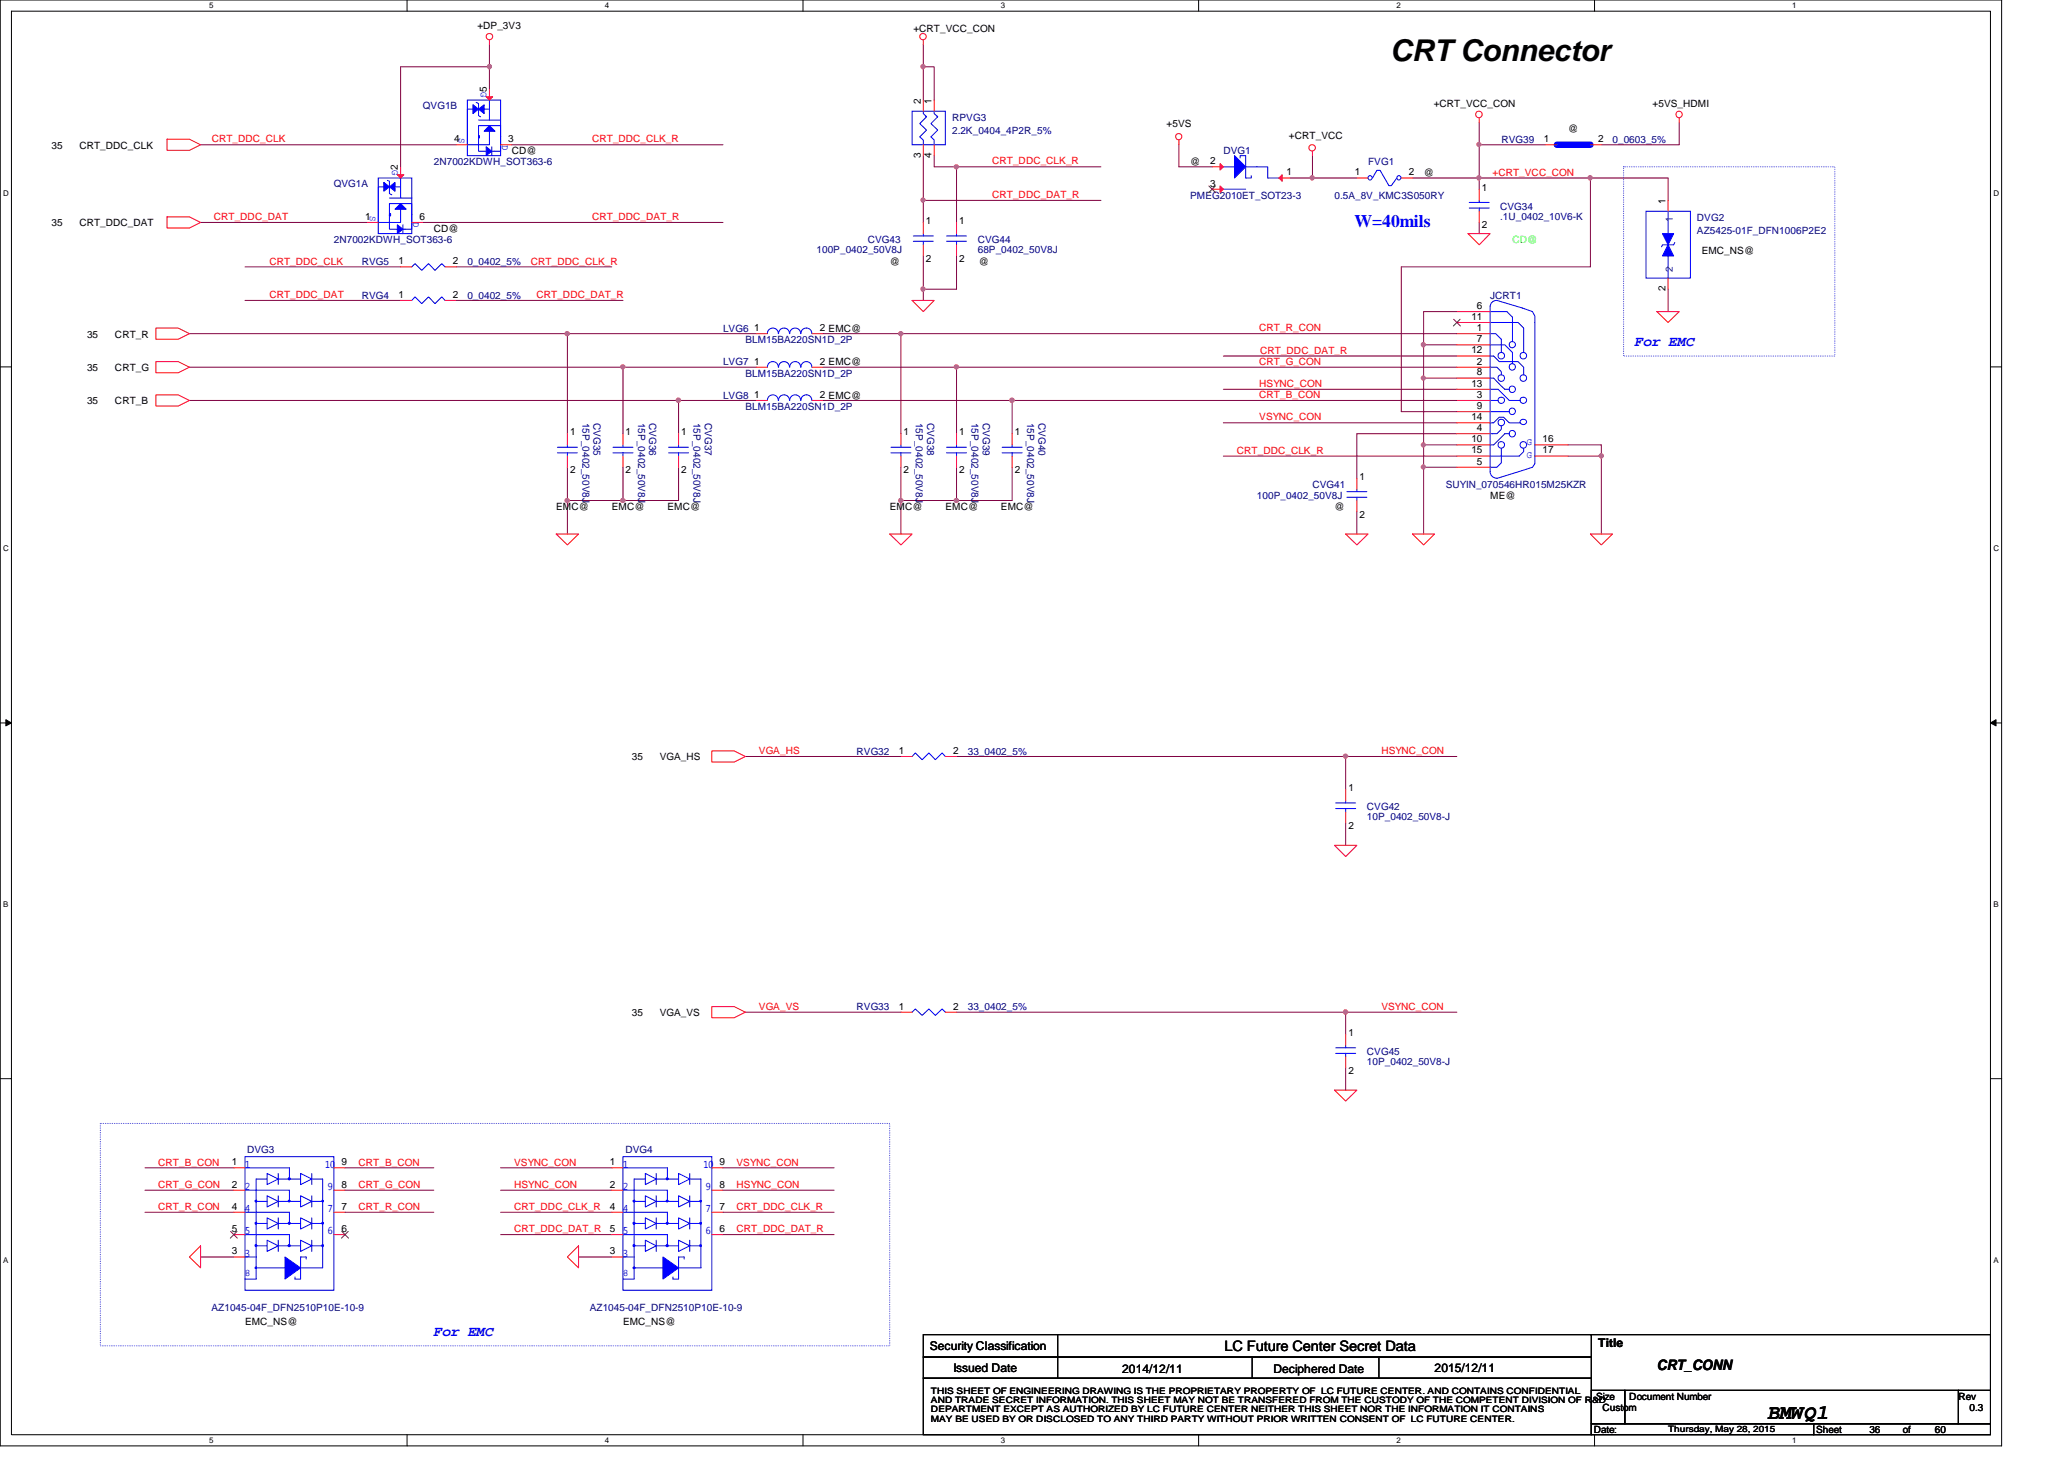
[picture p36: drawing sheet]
<svg xmlns="http://www.w3.org/2000/svg" width="297mm" height="210mm" viewBox="0 0 297 210" stroke-linecap="round" stroke-linejoin="round" font-family="sans-serif">
<defs><g id="words">
<text font-size="4.3" x="200.1" y="8.8">CRT Connector</text>
<text font-size="3" x="254.5" y="204.2">BMWQ1</text>
<text font-size="2.5" fill="#00f" x="194.9" y="32.7">W=40mils</text>
<g font-size="2.1" fill="#00f">
<text x="235.3" y="49.7">For EMC</text>
<text x="62.4" y="192.2">For EMC</text>
</g>
<g font-size="2.1">
<text x="176.2" y="194.4">LC Future Center Secret Data</text>
<text x="238.5" y="197.1">CRT_CONN</text>
</g>
<g font-size="1.7">
<text x="133.8" y="194.3">Security Classification</text>
<text x="137.2" y="197.3">Issued Date</text>
<text x="161.5" y="197.5">2014/12/11</text>
<text x="183.3" y="197.5">Deciphered Date</text>
<text x="206.5" y="197.3">2015/12/11</text>
<text x="230" y="193.8">Title</text>
</g>
<g font-size="1.4">
<text x="68.7" y="4.2">+DP_3V3</text>
<text x="131.4" y="4.6">+CRT_VCC_CON</text>
<text x="70.1" y="13.3" transform="rotate(-90 70.1 13.3)">5</text>
<text x="132.5" y="14.9" transform="rotate(-90 132.5 14.9)">2</text>
<text x="134.1" y="14.9" transform="rotate(-90 134.1 14.9)">1</text>
<text x="206.3" y="15.5">+CRT_VCC_CON</text>
<text x="237.8" y="15.5">+5VS_HDMI</text>
<text x="7.4" y="21.4">35</text>
<text x="11.4" y="21.4">CRT_DDC_CLK</text>
<text x="65.4" y="20.4">4</text>
<text x="73.1" y="20.4">3</text>
<text x="73.7" y="22.2">CD@</text>
<text x="132.5" y="22.7" transform="rotate(-90 132.5 22.7)">3</text>
<text x="134.1" y="22.7" transform="rotate(-90 134.1 22.7)">4</text>
<text x="167.9" y="18.3">+5VS</text>
<text x="171.3" y="23.7">@</text>
<text x="174.2" y="23.6">2</text>
<text x="185.5" y="19.9">+CRT_VCC</text>
<text x="222.2" y="20.4">1</text>
<text x="225.7" y="19">@</text>
<text x="230" y="20.4">2</text>
<text x="57.3" y="24.5" transform="rotate(-90 57.3 24.5)">2</text>
<text x="174.2" y="26.8">3</text>
<text x="185.2" y="25.2">1</text>
<text x="195" y="25.2">1</text>
<text x="202.8" y="25.2">2</text>
<text x="204.9" y="25.4">@</text>
<text x="213.3" y="27.4">1</text>
<text x="239.7" y="29.3" transform="rotate(-90 239.7 29.3)">1</text>
<text x="7.4" y="32.6">35</text>
<text x="11.4" y="32.6">CRT_DDC_DAT</text>
<text x="52.5" y="31.6">1</text>
<text x="60.4" y="31.6">6</text>
<text x="62.4" y="33.4">CD@</text>
<text x="133.3" y="32.2">1</text>
<text x="138" y="32.2">1</text>
<text x="213.3" y="32.9">2</text>
<text x="57.4" y="38">1</text>
<text x="65.1" y="38">2</text>
<text x="128.1" y="38.2">@</text>
<text x="133.3" y="37.7">2</text>
<text x="138" y="37.7">2</text>
<text x="140.9" y="38.2">@</text>
<text x="239.7" y="41.9" transform="rotate(-90 239.7 41.9)">2</text>
<text x="244.9" y="36.6">EMC_NS@</text>
<text x="57.4" y="42.8">1</text>
<text x="65.1" y="42.8">2</text>
<text x="108.5" y="47.6">1</text>
<text x="118" y="47.6">2 EMC@</text>
<text x="211.7" y="46">11</text>
<text x="212.6" y="44.4">6</text>
<text x="212.6" y="47.6">1</text>
<text x="12.5" y="48.6">35</text>
<text x="12.5" y="53.4">35</text>
<text x="16.5" y="48.6">CRT_R</text>
<text x="16.5" y="53.4">CRT_G</text>
<text x="108.5" y="52.5">1</text>
<text x="118" y="52.5">2 EMC@</text>
<text x="211.7" y="50.8">12</text>
<text x="212.6" y="49.2">7</text>
<text x="212.6" y="52.5">2</text>
<text x="12.5" y="58.2">35</text>
<text x="16.5" y="58.2">CRT_B</text>
<text x="108.5" y="57.2">1</text>
<text x="118" y="57.2">2 EMC@</text>
<text x="211.7" y="55.6">13</text>
<text x="212.6" y="54">8</text>
<text x="212.6" y="57.2">3</text>
<text x="212.6" y="58.8">9</text>
<text x="82" y="62.6">1</text>
<text x="90" y="62.6">1</text>
<text x="98" y="62.6">1</text>
<text x="130" y="62.6">1</text>
<text x="138" y="62.6">1</text>
<text x="146" y="62.6">1</text>
<text x="211.7" y="60.5">14</text>
<text x="211.7" y="63.6">10</text>
<text x="211.7" y="65.2">15</text>
<text x="212.6" y="62">4</text>
<text x="222" y="63.6">16</text>
<text x="222" y="65.2">17</text>
<text x="82" y="68.1">2</text>
<text x="90" y="68.1">2</text>
<text x="98" y="68.1">2</text>
<text x="130" y="68.1">2</text>
<text x="138" y="68.1">2</text>
<text x="146" y="68.1">2</text>
<text x="195.7" y="69">1</text>
<text x="212.6" y="66.8">5</text>
<text x="214.5" y="71.8">ME@</text>
<text x="80" y="73.4">EMC@</text>
<text x="88.1" y="73.4">EMC@</text>
<text x="96.1" y="73.4">EMC@</text>
<text x="128.1" y="73.4">EMC@</text>
<text x="136.1" y="73.4">EMC@</text>
<text x="144.1" y="73.4">EMC@</text>
<text x="192.1" y="73.4">@</text>
<text x="195.7" y="74.5">2</text>
<text x="90.9" y="109.4">35</text>
<text x="95" y="109.4">VGA_HS</text>
<text x="129.4" y="108.5">1</text>
<text x="137.2" y="108.5">2</text>
<text x="194.1" y="113.8">1</text>
<text x="194.1" y="119.3">2</text>
<text x="90.9" y="146.2">35</text>
<text x="95" y="146.2">VGA_VS</text>
<text x="129.4" y="145.2">1</text>
<text x="137.2" y="145.2">2</text>
<text x="194.1" y="149">1</text>
<text x="194.1" y="154.5">2</text>
<text x="33.4" y="167.6">1</text>
<text x="49.1" y="167.6">9</text>
<text x="87.8" y="167.6">1</text>
<text x="103.5" y="167.6">9</text>
<text x="33.4" y="170.9">2</text>
<text x="49.1" y="170.9">8</text>
<text x="87.8" y="170.9">2</text>
<text x="103.5" y="170.9">8</text>
<text x="33.4" y="177.2">5</text>
<text x="33.4" y="174">4</text>
<text x="49.1" y="177.2">6</text>
<text x="49.1" y="174">7</text>
<text x="87.8" y="174">4</text>
<text x="87.8" y="177.2">5</text>
<text x="103.5" y="177.2">6</text>
<text x="103.5" y="174">7</text>
<text x="33.4" y="180.5">3</text>
<text x="87.8" y="180.5">3</text>
<text x="35.3" y="190.7">EMC_NS@</text>
<text x="89.7" y="190.7">EMC_NS@</text>
<text x="229.7" y="201.4">Size</text>
<text x="230.6" y="203">Custom</text>
<text x="234.5" y="201.4">Document Number</text>
<text x="281.9" y="201.4">Rev</text>
<text x="283.5" y="203">0.3</text>
<text x="229.4" y="206.2">Date:</text>
<text x="261.4" y="206.2">Sheet</text>
<text x="269" y="206.2">36</text>
<text x="273.9" y="206.2">of</text>
<text x="278.5" y="206.2">60</text>
</g>
<g font-size="1.4" fill="#000080">
<text x="60.9" y="15.7">QVG1B</text>
<text x="137" y="17.4">RPVG3</text>
<text x="62.4" y="23.7">2N7002KDWH_SOT363-6</text>
<text x="137" y="19.3">2.2K_0404_4P2R_5%</text>
<text x="176.1" y="22.2">DVG1</text>
<text x="196.9" y="23.7">FVG1</text>
<text x="216.1" y="20.6">RVG39</text>
<text x="232.1" y="20.6">0_0603_5%</text>
<text x="48" y="27">QVG1A</text>
<text x="171.3" y="28.6">PMEG2010ET_SOT23-3</text>
<text x="192.1" y="28.6">0.5A_8V_KMC3S050RY</text>
<text x="48" y="35">2N7002KDWH_SOT363-6</text>
<text x="124.9" y="35">CVG43</text>
<text x="140.7" y="35">CVG44</text>
<text x="215.9" y="30.2">CVG34</text>
<text x="215.9" y="31.6">.1U_0402_10V6-K</text>
<text x="244.2" y="31.7">DVG2</text>
<text x="244.2" y="33.7">AZ5425-01F_DFN1006P2E2</text>
<text x="52.1" y="38.2">RVG5</text>
<text x="67.3" y="38.2">0_0402_5%</text>
<text x="117.5" y="36.4">100P_0402_50V8J</text>
<text x="140.7" y="36.4">68P_0402_50V8J</text>
<text x="52.1" y="43">RVG4</text>
<text x="67.3" y="43">0_0402_5%</text>
<text x="104.1" y="47.8">LVG6</text>
<text x="214.5" y="43">JCRT1</text>
<text x="104.1" y="52.6">LVG7</text>
<text x="107.3" y="49.4">BLM15BA220SN1D_2P</text>
<text x="104.1" y="57.4">LVG8</text>
<text x="107.3" y="54.2">BLM15BA220SN1D_2P</text>
<text x="107.3" y="59">BLM15BA220SN1D_2P</text>
<text x="83.8" y="60.8" transform="rotate(90 83.8 60.8)">15P_0402_50V8J</text>
<text x="85.4" y="60.8" transform="rotate(90 85.4 60.8)">CVG35</text>
<text x="91.8" y="60.8" transform="rotate(90 91.8 60.8)">15P_0402_50V8J</text>
<text x="93.4" y="60.8" transform="rotate(90 93.4 60.8)">CVG36</text>
<text x="99.8" y="60.8" transform="rotate(90 99.8 60.8)">15P_0402_50V8J</text>
<text x="101.4" y="60.8" transform="rotate(90 101.4 60.8)">CVG37</text>
<text x="131.8" y="60.8" transform="rotate(90 131.8 60.8)">15P_0402_50V8J</text>
<text x="133.4" y="60.8" transform="rotate(90 133.4 60.8)">CVG38</text>
<text x="139.8" y="60.8" transform="rotate(90 139.8 60.8)">15P_0402_50V8J</text>
<text x="141.4" y="60.8" transform="rotate(90 141.4 60.8)">CVG39</text>
<text x="147.8" y="60.8" transform="rotate(90 147.8 60.8)">15P_0402_50V8J</text>
<text x="149.4" y="60.8" transform="rotate(90 149.4 60.8)">CVG40</text>
<text x="180.9" y="71.8">100P_0402_50V8J</text>
<text x="188.9" y="70.2">CVG41</text>
<text x="208.1" y="70.2">SUYIN_070546HR015M25KZR</text>
<text x="123.3" y="108.6">RVG32</text>
<text x="139.3" y="108.6">33_0402_5%</text>
<text x="196.7" y="116.6">CVG42</text>
<text x="196.7" y="118">10P_0402_50V8-J</text>
<text x="123.3" y="145.4">RVG33</text>
<text x="139.3" y="145.4">33_0402_5%</text>
<text x="196.7" y="151.8">CVG45</text>
<text x="196.7" y="153.2">10P_0402_50V8-J</text>
<text x="35.6" y="165.9">DVG3</text>
<text x="90" y="165.9">DVG4</text>
<text x="30.4" y="188.6">AZ1045-04F_DFN2510P10E-10-9</text>
<text x="84.9" y="188.6">AZ1045-04F_DFN2510P10E-10-9</text>
</g>
<g font-size="1.4" fill="#00f">
<text x="69.2" y="13.3" transform="rotate(90 69.2 13.3)">G</text>
<text x="66" y="19.9" transform="rotate(90 66 19.9)">S</text>
<text x="72.3" y="20.8" transform="rotate(90 72.3 20.8)">D</text>
<text x="56.4" y="24.5" transform="rotate(90 56.4 24.5)">G</text>
<text x="53.2" y="31.1" transform="rotate(90 53.2 31.1)">S</text>
<text x="59.5" y="32" transform="rotate(90 59.5 32)">D</text>
<text x="219.7" y="64.1">G</text>
<text x="219.7" y="65.8">G</text>
<text x="35.3" y="168">1</text>
<text x="46.8" y="168">10</text>
<text x="89.7" y="168">1</text>
<text x="101.2" y="168">10</text>
<text x="35.3" y="171.2">2</text>
<text x="47.2" y="171.2">9</text>
<text x="89.7" y="171.2">2</text>
<text x="101.6" y="171.2">9</text>
<text x="35.3" y="174.4">4</text>
<text x="35.3" y="177.6">5</text>
<text x="47.2" y="174.4">7</text>
<text x="47.2" y="177.6">6</text>
<text x="89.7" y="177.6">5</text>
<text x="89.7" y="174.4">4</text>
<text x="101.6" y="174.4">7</text>
<text x="101.6" y="177.6">6</text>
<text x="35.3" y="183.6">8</text>
<text x="35.3" y="180.8">3</text>
<text x="89.7" y="183.6">8</text>
<text x="89.7" y="180.8">3</text>
</g>
<g font-size="1.4" fill="#f00">
<text x="30.5" y="20.5">CRT_DDC_CLK</text>
<text x="85.2" y="20.5">CRT_DDC_CLK_R</text>
<text x="142.8" y="23.7">CRT_DDC_CLK_R</text>
<text x="142.8" y="28.5">CRT_DDC_DAT_R</text>
<text x="214.8" y="25.3">+CRT_VCC_CON</text>
<text x="30.8" y="31.7">CRT_DDC_DAT</text>
<text x="85.2" y="31.7">CRT_DDC_DAT_R</text>
<text x="38.8" y="38.1">CRT_DDC_CLK</text>
<text x="76.4" y="38.1">CRT_DDC_CLK_R</text>
<text x="38.8" y="42.9">CRT_DDC_DAT</text>
<text x="77.2" y="42.9">CRT_DDC_DAT_R</text>
<text x="181.2" y="47.7">CRT_R_CON</text>
<text x="181.2" y="52.5">CRT_G_CON</text>
<text x="181.4" y="50.9">CRT_DDC_DAT_R</text>
<text x="181.2" y="57.3">CRT_B_CON</text>
<text x="181.2" y="55.7">HSYNC_CON</text>
<text x="178" y="65.3">CRT_DDC_CLK_R</text>
<text x="181.2" y="60.5">VSYNC_CON</text>
<text x="109.2" y="108.5">VGA_HS</text>
<text x="198.8" y="108.5">HSYNC_CON</text>
<text x="109.2" y="145.3">VGA_VS</text>
<text x="198.8" y="145.3">VSYNC_CON</text>
<text x="22.8" y="167.7">CRT_B_CON</text>
<text x="51.6" y="167.7">CRT_B_CON</text>
<text x="74" y="167.7">VSYNC_CON</text>
<text x="106" y="167.7">VSYNC_CON</text>
<text x="22.8" y="170.9">CRT_G_CON</text>
<text x="51.6" y="170.9">CRT_G_CON</text>
<text x="74" y="170.9">HSYNC_CON</text>
<text x="106" y="170.9">HSYNC_CON</text>
<text x="22.8" y="174.1">CRT_R_CON</text>
<text x="51.6" y="174.1">CRT_R_CON</text>
<text x="74" y="177.3">CRT_DDC_DAT_R</text>
<text x="74" y="174.1">CRT_DDC_CLK_R</text>
<text x="106" y="174.1">CRT_DDC_CLK_R</text>
<text x="106" y="177.3">CRT_DDC_DAT_R</text>
</g>
<text font-size="1.4" fill="#0f0" x="217.7" y="35">CD@</text>
<g font-size="1.4" fill="#004080">
<text x="240.7" y="32" transform="rotate(-90 240.7 32)">1</text>
<text x="240.7" y="39.2" transform="rotate(-90 240.7 39.2)">2</text>
</g>
<g font-size="1.3">
<text x="134" y="200.6">THIS SHEET OF ENGINEERING DRAWING IS THE PROPRIETARY PROPERTY OF LC FUTURE CENTER. AND CONTAINS CONFIDENTIAL</text>
<text x="134" y="201.9">AND TRADE SECRET INFORMATION. THIS SHEET MAY NOT BE TRANSFERED FROM THE CUSTODY OF THE COMPETENT DIVISION OF R&amp;D</text>
<text x="134" y="203.2">DEPARTMENT EXCEPT AS AUTHORIZED BY LC FUTURE CENTER NEITHER THIS SHEET NOR THE INFORMATION IT CONTAINS</text>
<text x="134" y="204.5">MAY BE USED BY OR DISCLOSED TO ANY THIRD PARTY WITHOUT PRIOR WRITTEN CONSENT OF LC FUTURE CENTER.</text>
<text x="240.1" y="206">Thursday, May 28, 2015</text>
</g>
<g font-size="1.1">
<text x="30.1" y="1.1">5</text>
<text x="87" y="1.1">4</text>
<text x="144" y="1.1">3</text>
<text x="201" y="1.1">2</text>
<text x="257.9" y="1.1">1</text>
<text x=".5" y="28.2">D</text>
<text x="286.9" y="28.2">D</text>
<text x=".5" y="79.3">C</text>
<text x="286.9" y="79.3">C</text>
<text x=".5" y="130.6">B</text>
<text x="286.9" y="130.6">B</text>
<text x=".5" y="181.7">A</text>
<text x="286.9" y="181.7">A</text>
<text x="30.1" y="207.6">5</text>
<text x="87" y="207.6">4</text>
<text x="144" y="207.6">3</text>
<text x="201" y="207.6">2</text>
<text x="257.9" y="207.6">1</text>
</g>
</g></defs>
<path d="M0 0h288.1v208h-288.1zM1.6 1.6h284.9v204.8h-284.9z" fill="none" stroke="#000" stroke-width=".14"/>
<g fill="#fff">
<path d="M30.1 .2h.6v1.2h-.6z"/>
<path d="M30.1 206.6h.6v1.2h-.6z"/>
</g>
<path d="M58.6 0v1.6M58.6 206.4v1.6" fill="none" stroke="#000" stroke-width=".14"/>
<g fill="#fff">
<path d="M87 .2h.6v1.2h-.6z"/>
<path d="M87 206.6h.6v1.2h-.6z"/>
</g>
<path d="M115.6 0v1.6M115.6 206.4v1.6" fill="none" stroke="#000" stroke-width=".14"/>
<g fill="#fff">
<path d="M144 .2h.6v1.2h-.6z"/>
<path d="M144 206.6h.6v1.2h-.6z"/>
</g>
<path d="M172.5 0v1.6M172.5 206.4v1.6" fill="none" stroke="#000" stroke-width=".14"/>
<g fill="#fff">
<path d="M200.9 .2h.6v1.2h-.6z"/>
<path d="M200.9 206.6h.6v1.2h-.6z"/>
</g>
<path d="M229.5 0v1.6M229.5 206.4v1.6" fill="none" stroke="#000" stroke-width=".14"/>
<g fill="#fff">
<path d="M257.9 .2h.6v1.2h-.6z"/>
<path d="M257.9 206.6h.6v1.2h-.6z"/>
<path d="M.5 27.2h.7v1.2h-.7z"/>
<path d="M286.9 27.2h.7v1.2h-.7z"/>
<path d="M.5 78.4h.7v1.1h-.7z"/>
<path d="M286.9 78.4h.7v1.1h-.7z"/>
</g>
<path d="M0 52.8h1.6M286.5 52.8h1.6" fill="none" stroke="#000" stroke-width=".14"/>
<g fill="#fff">
<path d="M.5 129.6h.7v1.2h-.7z"/>
<path d="M286.9 129.6h.7v1.2h-.7z"/>
</g>
<path d="M0 104h1.6M.8 103.5l.8 .5-.8 .4zM286.5 104l.8-.5v.9zM286.5 104h1.6" fill="none" stroke="#000" stroke-width=".14"/>
<path d="M.8 103.5l.8 .5-.8 .4zM286.5 104l.8-.5v.9z" fill="#000"/>
<g fill="#fff">
<path d="M.5 180.8h.7v1.1h-.7z"/>
<path d="M286.9 180.8h.7v1.1h-.7z"/>
</g>
<path d="M0 155.2h1.6M286.5 155.2h1.6" fill="none" stroke="#000" stroke-width=".14"/>
<path d="M233.7 24h30.4v27.2h-30.4zM14.4 161.6h113.6v32h-113.6z" fill="none" stroke="#00f" stroke-width=".14" stroke-dasharray="0 .3"/>
<path d="M212.9 20.8v4.8M145.7 57.6h64M201.7 59.2h8M195.3 73.6v3.2M195.3 62.4h14.4M204.9 64v3.2h4.8" fill="none" stroke="#800040" stroke-width=".14"/>
<circle cx="204.8" cy="67.2" r=".3" fill="#f0f"/>
<circle cx="204.8" cy="67.2" r=".3" fill="none" stroke="#f0f" stroke-width=".14"/>
<circle cx="204.8" cy="64" r=".3" fill="#f0f"/>
<circle cx="204.8" cy="64" r=".3" fill="none" stroke="#f0f" stroke-width=".14"/>
<path d="M228.9 25.6v12.8M230.4 65.6v11.2M72 177.6h16M72 171.2h16M72 168h16M104 174.4h16M83.3 180.8h4.7" fill="none" stroke="#800040" stroke-width=".14"/>
<circle cx="230.4" cy="65.6" r=".31" fill="#f0f"/>
<circle cx="230.4" cy="65.6" r=".31" fill="none" stroke="#f0f" stroke-width=".14"/>
<path d="M230.4 64v1.6M137.7 145.6h56" fill="none" stroke="#800040" stroke-width=".14"/>
<circle cx="193.6" cy="145.6" r=".32" fill="#f0f"/>
<circle cx="193.6" cy="145.6" r=".32" fill="none" stroke="#f0f" stroke-width=".14"/>
<path d="M228.9 38.4h-27.2v20.8M89.7 52.8v9.6M97.7 57.6h11.2M108.9 48h-27.2v14.4M145.7 57.6v4.8M176.1 51.2h33.6" fill="none" stroke="#800040" stroke-width=".14"/>
<circle cx="81.6" cy="48" r=".31" fill="#f0f"/>
<circle cx="81.6" cy="48" r=".31" fill="none" stroke="#f0f" stroke-width=".14"/>
<path d="M89.7 52.8h19.2M97.7 57.6v4.8M118.4 57.6h27.3M97.7 67.2v4.8M176.1 65.6h33.6" fill="none" stroke="#800040" stroke-width=".14"/>
<circle cx="145.6" cy="57.6" r=".32" fill="#f0f"/>
<circle cx="145.6" cy="57.6" r=".32" fill="none" stroke="#f0f" stroke-width=".14"/>
<path d="M228.9 25.6h-16v1.6M118.4 52.8h19.3" fill="none" stroke="#800040" stroke-width=".14"/>
<circle cx="228.8" cy="25.6" r=".31" fill="#f0f"/>
<circle cx="228.8" cy="25.6" r=".31" fill="none" stroke="#f0f" stroke-width=".14"/>
<circle cx="212.8" cy="25.6" r=".31" fill="#f0f"/>
<circle cx="212.8" cy="25.6" r=".31" fill="none" stroke="#f0f" stroke-width=".14"/>
<path d="M212.9 32v1.6M27.3 57.6h70.4M137.7 52.8v9.6M193.7 118.4v3.2" fill="none" stroke="#800040" stroke-width=".14"/>
<circle cx="97.6" cy="57.6" r=".32" fill="#f0f"/>
<circle cx="97.6" cy="57.6" r=".32" fill="none" stroke="#f0f" stroke-width=".14"/>
<path d="M27.3 52.8h62.4" fill="none" stroke="#800040" stroke-width=".14"/>
<circle cx="89.6" cy="52.8" r=".31" fill="#f0f"/>
<circle cx="89.6" cy="52.8" r=".31" fill="none" stroke="#f0f" stroke-width=".14"/>
<path d="M169.7 20.8v3.2M188.9 25.6h6.4M27.3 48h54.4M118.4 48h11.3v14.4M81.7 72v4.8M89.7 67.2v4.8M129.7 72v4.8M137.7 67.2v4.8h8v-4.8M209.7 108.8h-16v4.8M209.7 145.6h-16v3.2" fill="none" stroke="#800040" stroke-width=".14"/>
<circle cx="137.6" cy="72" r=".31" fill="#f0f"/>
<circle cx="137.6" cy="72" r=".31" fill="none" stroke="#f0f" stroke-width=".14"/>
<path d="M137.7 108.8h56" fill="none" stroke="#800040" stroke-width=".14"/>
<circle cx="193.6" cy="108.8" r=".31" fill="#f0f"/>
<circle cx="193.6" cy="108.8" r=".31" fill="none" stroke="#f0f" stroke-width=".14"/>
<path d="M129.7 48h80" fill="none" stroke="#800040" stroke-width=".14"/>
<circle cx="129.6" cy="48" r=".31" fill="#f0f"/>
<circle cx="129.6" cy="48" r=".31" fill="none" stroke="#f0f" stroke-width=".14"/>
<path d="M137.7 52.8h72" fill="none" stroke="#800040" stroke-width=".14"/>
<circle cx="137.6" cy="52.8" r=".31" fill="#f0f"/>
<circle cx="137.6" cy="52.8" r=".31" fill="none" stroke="#f0f" stroke-width=".14"/>
<path d="M176.1 56h33.6M204.9 49.6h4.8M204.9 49.6v4.8h4.8M209.7 44.8h-4.8v4.8M176.1 60.8h33.6M204.9 67.2v9.6M225.7 64h4.7M225.7 65.6h4.7" fill="none" stroke="#800040" stroke-width=".14"/>
<circle cx="204.8" cy="54.4" r=".3" fill="#f0f"/>
<circle cx="204.8" cy="54.4" r=".3" fill="none" stroke="#f0f" stroke-width=".14"/>
<circle cx="204.8" cy="49.6" r=".31" fill="#f0f"/>
<circle cx="204.8" cy="49.6" r=".31" fill="none" stroke="#f0f" stroke-width=".14"/>
<path d="M169.7 24h4.7M188.9 22.4v3.2h-3.2M203.3 25.6h9.6M28.9 180.8h4.8" fill="none" stroke="#800040" stroke-width=".14"/>
<circle cx="188.8" cy="25.6" r=".31" fill="#f0f"/>
<circle cx="188.8" cy="25.6" r=".31" fill="none" stroke="#f0f" stroke-width=".14"/>
<path d="M228.9 25.6h11.2v3.2M240.1 41.6v3.2M81.7 67.2v4.8M89.7 72h8M195.3 62.4v6.4M20.9 171.2h12.8M49.7 171.2h12.7M72 174.4h16M104 168h16M104 171.2h16M104 177.6h16" fill="none" stroke="#800040" stroke-width=".14"/>
<circle cx="89.6" cy="72" r=".31" fill="#f0f"/>
<circle cx="89.6" cy="72" r=".31" fill="none" stroke="#f0f" stroke-width=".14"/>
<path d="M81.7 72h8" fill="none" stroke="#800040" stroke-width=".14"/>
<circle cx="81.6" cy="72" r=".31" fill="#f0f"/>
<circle cx="81.6" cy="72" r=".31" fill="none" stroke="#f0f" stroke-width=".14"/>
<path d="M129.7 67.2v4.8h8" fill="none" stroke="#800040" stroke-width=".14"/>
<circle cx="129.6" cy="72" r=".31" fill="#f0f"/>
<circle cx="129.6" cy="72" r=".31" fill="none" stroke="#f0f" stroke-width=".14"/>
<path d="M241.7 17.6v3.2h-11.3M212.9 20.8h9.5" fill="none" stroke="#800040" stroke-width=".14"/>
<circle cx="212.8" cy="20.8" r=".3" fill="#f0f"/>
<circle cx="212.8" cy="20.8" r=".3" fill="none" stroke="#f0f" stroke-width=".14"/>
<path d="M57.7 9.6v14.4M70.4 6.4v6.4M212.9 17.6v3.2M204.9 54.4v9.6h4.8M107.3 108.8h22.4M107.3 145.6h22.4M20.9 168h12.8M20.9 174.4h12.8M49.7 168h12.7M49.7 174.4h12.7" fill="none" stroke="#800040" stroke-width=".14"/>
<circle cx="70.4" cy="9.6" r=".31" fill="#f0f"/>
<circle cx="70.4" cy="9.6" r=".31" fill="none" stroke="#f0f" stroke-width=".14"/>
<path d="M57.7 9.6h12.7M28.9 20.8h36.8M28.9 32h24M65.7 38.4h22.3M132.9 36.8v4.8M134.4 22.4v1.6h3.3M137.7 36.8v4.8h-4.8M65.7 43.2h24M132.9 41.6v1.6" fill="none" stroke="#800040" stroke-width=".14"/>
<circle cx="132.8" cy="41.6" r=".31" fill="#f0f"/>
<circle cx="132.8" cy="41.6" r=".31" fill="none" stroke="#f0f" stroke-width=".14"/>
<path d="M132.9 22.4v6.4M158.4 24h-20.7v8" fill="none" stroke="#800040" stroke-width=".14"/>
<circle cx="137.6" cy="24" r=".31" fill="#f0f"/>
<circle cx="137.6" cy="24" r=".31" fill="none" stroke="#f0f" stroke-width=".14"/>
<path d="M132.9 28.8h25.5" fill="none" stroke="#800040" stroke-width=".14"/>
<circle cx="132.8" cy="28.8" r=".3" fill="#f0f"/>
<circle cx="132.8" cy="28.8" r=".3" fill="none" stroke="#f0f" stroke-width=".14"/>
<path d="M132.9 6.4v3.2M132.9 28.8v3.2" fill="none" stroke="#800040" stroke-width=".14"/>
<circle cx="132.8" cy="9.6" r=".31" fill="#f0f"/>
<circle cx="132.8" cy="9.6" r=".31" fill="none" stroke="#f0f" stroke-width=".14"/>
<path d="M132.9 14.4v-4.8h1.5v4.8M35.3 38.4h22.4M60.9 32h43.1M73.7 20.8h30.3M35.3 43.2h22.4M193.7 153.6v3.2" fill="none" stroke="#800040" stroke-width=".14"/>
<g fill="none" stroke="#f00" stroke-width=".14">
<path d="M70.4 5.8v.6M132.9 5.8v.6M212.9 17v.6M241.7 17v.6M24 20h3.3l1.6 .8-1.6 .8h-3.3zM24 31.2h3.3l1.6 .8-1.6 .8h-3.3zM169.7 20.1v.7M188.9 21.8v.6M211.3 33.6h3.1l-1.5 1.6zM222.4 20.8h1.7M228.9 20.8h1.5M22.4 47.2h3.2l1.7 .8-1.7 .8h-3.2z"/>
<path d="M22.4 52h3.2l1.7 .8-1.7 .8h-3.2zM22.4 56.8h3.2l1.7 .8-1.7 .8h-3.2zM57.7 43.2h1.6M64 43.2h1.7M131.3 43.2h3.1l-1.5 1.6zM238.5 44.8h3.2l-1.6 1.6zM80 76.8h3.3l-1.6 1.6zM128 76.8h3.3l-1.6 1.6zM137.7 62.4v1.6M137.7 65.6v1.6M145.7 62.4v1.6M145.7 65.6v1.6"/>
<path d="M193.7 76.8h3.2l-1.6 1.6zM203.3 76.8h3.1l-1.5 1.6zM228.9 76.8h3.2l-1.7 1.6zM102.4 108h3.3l1.6 .8-1.6 .8h-3.3zM193.7 113.6v1.6M193.7 116.8v1.6M192.1 121.6h3.2l-1.6 1.6zM102.4 144.8h3.3l1.6 .8-1.6 .8h-3.3zM192.1 156.8h3.2l-1.6 1.6zM28.9 179.2v3.2l-1.6-1.6zM83.3 179.2v3.2l-1.6-1.6z"/>
<circle cx="70.4" cy="5.3" r=".46"/>
<circle cx="132.8" cy="5.3" r=".46"/>
<circle cx="169.6" cy="19.7" r=".45"/>
<circle cx="212.8" cy="16.5" r=".47"/>
<circle cx="241.6" cy="16.5" r=".46"/>
<circle cx="188.8" cy="21.3" r=".46"/>
</g>
<path d="M132.9 192h96.1v3.2h-96.1zM132.9 195.2h96.1v3.1h-96.1zM132.9 198.3h96.1v8.1h-96.1zM152.2 192v6.3M180.2 195.2v3.1M198.4 195.2v3.1M228.9 192h57.6v8M229 200h4.8v4.8h-4.8zM229 204.8h32v1.6h-32zM233.8 200h48v4.8h-48zM261 204.8h25.5v1.6h-25.5zM281.8 200h4.7v4.8h-4.7z" fill="none" stroke="#000" stroke-width=".14"/>
<g fill="none" stroke="#00f" stroke-width=".14">
<path d="M59.3 43.2l.4-.5 1 1 1-1 .9 1 1-1 .4 .5M136.2 65.1h2.9M136.2 64.3h2.9M137.7 64v.3M137.7 65.1v.5M144.2 65.1h2.9M144.2 64.3h2.9M145.7 64v.3M145.7 65.1v.5M192.2 116.3h2.9M192.2 115.5h2.9M193.7 115.2v.3"/>
<path d="M193.7 116.3v.5M89.7 166.4h12.7v19.2h-12.7zM92.9 172l1.5 .8-1.5 .8zM94.4 172v1.6M94.4 172.8h3.3M99.3 172.8h1.6"/>
</g>
<path d="M224.1 20.8h4.8" fill="none" stroke="#00f" stroke-width=".93"/>
<path d="M95.9 172.7l.3 .1-.2 .1z" fill-rule="evenodd" fill="#00f"/>
<path d="M91.3 172.8h1.6M95.9 172.7l.3 .1-.2 .1z" fill="none" stroke="#00f" stroke-width=".14"/>
<path d="M91.1 172.7l.3 .1-.2 .1z" fill-rule="evenodd" fill="#00f"/>
<path d="M91.1 172.7l.3 .1-.2 .1z" fill="none" stroke="#00f" stroke-width=".14"/>
<path d="M91.1 179.1h.2v.2h-.2z" fill-rule="evenodd" fill="#00f"/>
<path d="M91.1 179.1h.2v.2h-.2z" fill="none" stroke="#00f" stroke-width=".14"/>
<path d="M91.1 175.9h.2v.2h-.2z" fill-rule="evenodd" fill="#00f"/>
<path d="M89.7 177.6h6.3M91.1 175.9h.2v.2h-.2z" fill="none" stroke="#00f" stroke-width=".14"/>
<path d="M95.9 179.1h.2v.2h-.2z" fill-rule="evenodd" fill="#00f"/>
<g fill="none" stroke="#00f" stroke-width=".14">
<path d="M89.7 168h6.3v1.6M89.7 171.2h6.3v1.6M89.7 174.4h6.3v1.6M91.3 176h1.6M91.3 179.2h1.6M92.9 175.2l1.5 .8-1.5 .8zM92.9 178.4l1.5 .8-1.5 .8zM92.9 168.8l1.5 .8-1.5 .8zM92.9 169.6h-1.6v12.8h6.4M94.4 175.2v1.6M94.4 178.4v1.6M94.4 168.8v1.6"/>
<path d="M94.4 176h3.3M94.4 179.2h3.3M94.4 169.6h3.3M95.9 179.1h.2v.2h-.2zM96 177.6v1.6M99.3 176h1.6M99.3 179.2h1.6M99.3 169.6h1.6v12.8h-4.9"/>
</g>
<path d="M95.9 175.9h.2v.2h-.2z" fill-rule="evenodd" fill="#00f"/>
<path d="M95.9 175.9h.2v.2h-.2z" fill="none" stroke="#00f" stroke-width=".14"/>
<path d="M95.9 169.5h.2v.2h-.2z" fill-rule="evenodd" fill="#00f"/>
<path d="M95.9 169.5h.2v.2h-.2z" fill="none" stroke="#00f" stroke-width=".14"/>
<path d="M91.1 182.3l.3 .1-.2 .1z" fill-rule="evenodd" fill="#00f"/>
<path d="M97.7 168.8l1.6 .8-1.6 .8zM97.7 172l1.6 .8-1.6 .8zM97.7 178.4l1.6 .8-1.6 .8zM97.7 175.2l1.6 .8-1.6 .8zM99.3 168.8v1.6M99.3 172v1.6M99.3 178.4v1.6M99.3 175.2v1.6M89.7 180.8h1.6M91.1 182.3l.3 .1-.2 .1zM91.3 182.4v1.6h-1.6" fill="none" stroke="#00f" stroke-width=".14"/>
<path d="M100.7 172.7h.2v.2h-.2z" fill-rule="evenodd" fill="#00f"/>
<path d="M100.7 172.7h.2v.2h-.2z" fill="none" stroke="#00f" stroke-width=".14"/>
<path d="M100.7 175.9l.3 .1-.2 .1z" fill-rule="evenodd" fill="#00f"/>
<path d="M100.7 175.9l.3 .1-.2 .1z" fill="none" stroke="#00f" stroke-width=".14"/>
<path d="M100.7 179.1l.3 .1-.2 .2z" fill-rule="evenodd" fill="#00f"/>
<path d="M100.7 179.1l.3 .1-.2 .2zM97.7 180.8v3.2" fill="none" stroke="#00f" stroke-width=".14"/>
<path d="M95.4 180.8l2.3 1.6-2.3 1.6z" fill="#00f"/>
<path d="M95.4 180.8l2.3 1.6-2.3 1.6zM96.9 183.7v.3h.8M97.7 180.8h.8v.3" fill="none" stroke="#00f" stroke-width=".14"/>
<path d="M88 174.4h1.7M88 177.6h1.7M88 168h1.7M88 171.2h1.7M102.4 177.6h1.6M102.4 174.4h1.6M102.4 168h1.6M102.4 171.2h1.6M88 180.8h1.7" fill="none" stroke="#f00" stroke-width=".14"/>
<path d="M70.4 18.1l.8 .8h-1.5z" fill="#00f"/>
<path d="M70.4 18.1l.8 .8h-1.5z" fill="none" stroke="#00f" stroke-width=".14"/>
<path d="M70 21.1l.8 .7-.8 .6z" fill="#00f"/>
<path d="M68.5 14.7l.4 .2v1.7l.3 .2M68.9 19.7v2.1h1.1M68.9 19.5h.1v.4h-.1v-.2M68.9 19.7v-1.6h3.1v3.7h-1.2M68.9 17.3h3.1M70.4 18.9v1.9h-1.5M70 21.1l.8 .7-.8 .6zM70.8 21.1v1.3" fill="none" stroke="#00f" stroke-width=".14"/>
<path d="M68.1 15.1l.8 .6-.8 .6z" fill="#00f"/>
<path d="M68.1 15.1l.8 .6-.8 .6z" fill="none" stroke="#00f" stroke-width=".14"/>
<path d="M68.9 15.7l.8-.6v1.2z" fill="#00f"/>
<path d="M67.3 14.4h4.7v8h-4.7zM68.1 15.7h-.8v5.1h1.6M68.9 15.7l.8-.6v1.2zM69.7 15.7h.7M70.4 14.4v2.9" fill="none" stroke="#00f" stroke-width=".14"/>
<path d="M70 13.9h.9l-.5 .5z" fill="#f00"/>
<g fill="none" stroke="#f00" stroke-width=".14">
<path d="M70 13.9h.9l-.5 .5zM70.4 12.8v1.6M132.9 14.4v1.6M134.4 14.4v1.6M65.7 20.8h1.6M72 20.8h1.7M132.9 20.8v1.6M134.4 20.8v1.6M212.9 27.2v1.6M212.9 30.4v1.6M108.9 52.8h1.5M108.9 57.6h1.5"/>
<path d="M116.9 52.8h1.5M116.9 57.6h1.5M195.3 68.8v1.6M195.3 72v1.6"/>
</g>
<g fill="none" stroke="#00f" stroke-width=".14">
<path d="M131.3 16h4.8v4.8h-4.8zM132.9 16v.3l.4 .5-.9 1 .9 .9-.9 1 .5 .4v.7M133.2 16.6l.1 .2M134.4 16v.3l.5 .5-.9 1 .9 .9-.9 1 .4 .4v.7M134.8 16.6l.1 .2M211.4 29.9h2.9M211.4 29.1h2.9M212.9 28.8v.3M212.9 29.9v.5M240.1 38.4v1.6M240.1 30.4v3.2M110.4 52.8a.78 .78 0 0 1 .8-.8 .78 .78 0 0 1 .8 .8"/>
<path d="M110.4 57.6a.78 .78 0 0 1 .8-.8 .78 .78 0 0 1 .8 .8M112 52.8a.78 .78 0 0 1 .8-.8 .78 .78 0 0 1 .8 .8M112 57.6a.78 .78 0 0 1 .8-.8 .78 .78 0 0 1 .8 .8M113.7 52.8a.78 .78 0 0 1 .7-.8 .78 .78 0 0 1 .8 .8M113.7 57.6a.78 .78 0 0 1 .7-.8 .78 .78 0 0 1 .8 .8M115.3 52.8a.78 .78 0 0 1 .7-.8 .78 .78 0 0 1 .8 .8M115.3 57.6a.78 .78 0 0 1 .7-.8 .78 .78 0 0 1 .8 .8M193.8 71.5h2.9M193.8 70.7h2.9M195.3 70.4v.3M195.3 71.5v.5"/>
</g>
<path d="M240.1 35.2l.8 1.6h-1.6z" fill="#00f"/>
<path d="M240.1 36.8v1.6M240.1 35.2l.8 1.6h-1.6z" fill="none" stroke="#00f" stroke-width=".14"/>
<path d="M239.3 33.6h1.6l-.8 1.6z" fill="#00f"/>
<path d="M136.2 34.7h2.9M136.2 33.9h2.9M137.7 33.6v.3M137.7 34.7v.5M236.9 30.4h6.4v9.6h-6.4zM239.3 33.6h1.6l-.8 1.6zM241 34.9l-.1 .3h-1.6l-.2 .3M131.3 108.8l.4-.5 1 1 1-1 .9 1 1-1 .5 .5" fill="none" stroke="#00f" stroke-width=".14"/>
<path d="M137.7 32v1.6M137.7 35.2v1.6M240.1 28.8v1.6M240.1 40v1.6M129.7 108.8h1.6M136.1 108.8h1.6" fill="none" stroke="#f00" stroke-width=".14"/>
<path d="M57.7 29.3l.8 .8h-1.7z" fill="#00f"/>
<path d="M57.7 29.3l.8 .8h-1.7z" fill="none" stroke="#00f" stroke-width=".14"/>
<path d="M57.2 32.3l.8 .7-.8 .6z" fill="#00f"/>
<path d="M55.7 25.9l.3 .2v1.8l.4 .1M56 30.9v2.1h1.2M56 30.7h.2v.4h-.2v-.2M56 30.9v-1.6h3.3v3.7h-1.3M56 28.5h3.3M57.2 32.3l.8 .7-.8 .6zM57.7 30.1v1.9h-1.7M58 32.3v1.3" fill="none" stroke="#00f" stroke-width=".14"/>
<path d="M55.2 26.2l.8 .7-.8 .6z" fill="#00f"/>
<path d="M55.2 26.2l.8 .7-.8 .6z" fill="none" stroke="#00f" stroke-width=".14"/>
<path d="M56 26.9l.8-.7v1.3z" fill="#00f"/>
<path d="M54.4 25.6h4.9v8h-4.9zM55.2 26.9h-.8v5.1h1.6M56 26.9l.8-.7v1.3zM56.8 26.9h.9M57.7 25.6v2.9" fill="none" stroke="#00f" stroke-width=".14"/>
<path d="M57.2 25.1h.9l-.4 .5z" fill="#f00"/>
<g fill="none" stroke="#f00" stroke-width=".14">
<path d="M52.9 32h1.5M57.2 25.1h.9l-.4 .5zM57.7 24v1.6M57.7 38.4h1.6M59.3 32h1.6M64 38.4h1.7M132.9 32v1.6M132.9 35.2v1.6M209.7 44.8h4.7M209.7 46.4h4.7M209.7 48h4.7M209.7 49.6h4.7"/>
<path d="M209.7 51.2h4.7M209.7 52.8h4.7M209.7 54.4h4.7M209.7 56h4.7M209.7 57.6h4.7M209.7 59.2h4.7M81.7 62.4v1.6M81.7 65.6v1.6M209.7 60.8h4.7M209.7 62.4h4.7M209.7 64h4.7M209.7 65.6h4.7"/>
<path d="M209.7 67.2h4.7M220.9 64h4.8M220.9 65.6h4.8M129.7 145.6h1.6M136.1 145.6h1.6M193.7 148.8v1.6M193.7 152v1.6"/>
</g>
<g fill="none" stroke="#00f" stroke-width=".14">
<path d="M59.3 38.4l.4-.5 1 1 1-1 .9 1 1-1 .4 .5M131.4 34.7h2.9M131.4 33.9h2.9M132.9 33.6v.3M132.9 34.7v.5M214.4 57.6h1.2M214.4 49.6h2.2l1.1 1.1v1.6M214.4 51.2h.6l.8 .8h2.7l.8 .8v1.1M214.4 54.4h.6l1.6 1.6h.6M214.4 44.8h2.5l.8 .8v3.5M214.4 56h1.2l1.6 1.6h1.6M214.4 48h.9l.8 .8v1.9"/>
<path d="M214.4 52.8h1l.7 .7v.4M214.4 59.2h2.8M214.4 46.4h4.1l.8 .8v3.5M80.2 65.1h2.9M80.2 64.3h2.9M81.7 64v.3M81.7 65.1v.5M214.4 60.8h.6l.8-.8h.6l.8 .8h1.6M215.4 68.8a.94 .94 0 0 1-1-.9v-23.7a.92 .92 0 0 1 1-1l5.1 1.6 .4 .7v20.1v1.1l-.4 .5-5.1 1.6M216.1 64.5v2.1l-.7 .6h-1M216.1 61.3v.5l-.7 .6h-1M217.2 62.4h-.6l-1.6 1.6h-.6"/>
<path d="M219.3 64.5v.5l-.7 .6h-4.2M131.3 145.6l.4-.4 1 .9 1-.9 .9 .9 1-.9 .5 .4M192.2 151.5h2.9M192.2 150.7h2.9M193.7 150.4v.3M193.7 151.5v.5"/>
<circle cx="216" cy="54.4" r=".47"/>
<circle cx="216" cy="51.2" r=".47"/>
<circle cx="216.1" cy="57.6" r=".46"/>
<circle cx="217.6" cy="52.8" r=".46"/>
<circle cx="217.6" cy="59.2" r=".46"/>
<circle cx="217.6" cy="56" r=".46"/>
<circle cx="217.6" cy="49.6" r=".45"/>
<circle cx="219.2" cy="54.4" r=".47"/>
<circle cx="219.2" cy="51.2" r=".47"/>
<circle cx="219.2" cy="57.6" r=".46"/>
<circle cx="216" cy="64" r=".47"/>
<circle cx="216" cy="60.8" r=".47"/>
<circle cx="217.6" cy="62.4" r=".46"/>
<circle cx="219.2" cy="64" r=".47"/>
<circle cx="219.3" cy="60.7" r=".43"/>
</g>
<path d="M209.2 45.9l1 1M210.1 45.9l-.9 1" fill="none" stroke="#804000" stroke-width=".14"/>
<path d="M177.7 22.4l1.6 1.6-1.6 1.6z" fill="#00f"/>
<path d="M176.1 24h1.6M176.1 27.2h3.2M177.7 22.4l1.6 1.6-1.6 1.6zM178.5 22.7v-.3h.8v3.2h.8v-.3M179.3 24h3.1v1.6h1.7" fill="none" stroke="#00f" stroke-width=".14"/>
<path d="M175.6 23.5l.5 .5-.5 .5z" fill="#f00"/>
<path d="M174.4 24h1.7M175.6 23.5l.5 .5-.5 .5z" fill="none" stroke="#f00" stroke-width=".14"/>
<path d="M184.5 25.1v1l-.4-.5z" fill="#f00"/>
<path d="M184.1 25.6h1.6M184.5 25.1v1l-.4-.5z" fill="none" stroke="#f00" stroke-width=".14"/>
<path d="M175.6 26.8l.5 .4-.5 .5z" fill="#f00"/>
<path d="M174.4 27.2h1.7M175.6 26.8l.5 .4-.5 .5zM195.3 25.6h1.6M201.7 25.6h1.6M108.9 48h1.5M116.9 48h1.5M89.7 62.4v1.6M89.7 65.6v1.6M97.7 62.4v1.6M97.7 65.6v1.6M129.7 62.4v1.6M129.7 65.6v1.6" fill="none" stroke="#f00" stroke-width=".14"/>
<path d="M174 26.8l1 .9M174.9 26.8l-1 .9" fill="none" stroke="#804000" stroke-width=".14"/>
<g fill="none" stroke="#00f" stroke-width=".14">
<path d="M197.5 25.6l.7-1.1h.4l1.3 2.2h.3l.8-1.1M110.4 48a.78 .78 0 0 1 .8-.8 .78 .78 0 0 1 .8 .8M112 48a.78 .78 0 0 1 .8-.8 .78 .78 0 0 1 .8 .8M113.7 48a.78 .78 0 0 1 .7-.8 .78 .78 0 0 1 .8 .8M115.3 48a.78 .78 0 0 1 .7-.8 .78 .78 0 0 1 .8 .8M88.2 65.1h2.9M88.2 64.3h2.9M89.7 64v.3M89.7 65.1v.5M96.2 65.1h2.9M96.2 64.3h2.9M97.7 64v.3"/>
<path d="M97.7 65.1v.5M128.2 65.1h2.9M128.2 64.3h2.9M129.7 64v.3M129.7 65.1v.5M35.3 166.4h12.7v19.2h-12.7zM38.4 172l1.6 .8-1.6 .8zM40 172.8h3.3M40 172v1.6M44.9 172.8h1.5"/>
<circle cx="197.2" cy="25.6" r=".31"/>
<circle cx="201.3" cy="25.6" r=".31"/>
</g>
<path d="M41.5 172.7l.3 .1-.2 .1z" fill-rule="evenodd" fill="#00f"/>
<path d="M36.9 172.8h1.5M41.5 172.7l.3 .1-.2 .1z" fill="none" stroke="#00f" stroke-width=".14"/>
<path d="M36.7 172.7h.2v.2h-.2z" fill-rule="evenodd" fill="#00f"/>
<path d="M36.7 172.7h.2v.2h-.2z" fill="none" stroke="#00f" stroke-width=".14"/>
<path d="M36.7 179.1l.3 .1-.2 .2z" fill-rule="evenodd" fill="#00f"/>
<path d="M36.7 179.1l.3 .1-.2 .2z" fill="none" stroke="#00f" stroke-width=".14"/>
<path d="M36.7 175.9l.3 .1-.2 .1z" fill-rule="evenodd" fill="#00f"/>
<path d="M35.3 177.6h6.4M36.7 175.9l.3 .1-.2 .1z" fill="none" stroke="#00f" stroke-width=".14"/>
<path d="M41.5 179.1h.2v.2h-.2z" fill-rule="evenodd" fill="#00f"/>
<g fill="none" stroke="#00f" stroke-width=".14">
<path d="M35.3 168h6.4v1.6M35.3 171.2h6.4v1.6M35.3 174.4h6.4M36.9 176h1.5M36.9 179.2h1.5M38.4 175.2l1.6 .8-1.6 .8zM38.4 178.4l1.6 .8-1.6 .8zM38.4 168.8l1.6 .8-1.6 .8zM38.4 169.6h-1.5v12.8h6.4M40 176h3.3M40 179.2h3.3M40 169.6h3.3"/>
<path d="M40 175.2v1.6M40 178.4v1.6M40 168.8v1.6M41.5 179.1h.2v.2h-.2zM41.7 174.4v1.6M41.7 177.6v1.6M44.9 176h1.5M44.9 179.2h1.5M44.9 169.6h1.5v12.8h-4.7"/>
</g>
<path d="M41.5 175.9h.2v.2h-.2z" fill-rule="evenodd" fill="#00f"/>
<path d="M41.5 175.9h.2v.2h-.2z" fill="none" stroke="#00f" stroke-width=".14"/>
<path d="M41.5 169.5h.2v.2h-.2z" fill-rule="evenodd" fill="#00f"/>
<path d="M41.5 169.5h.2v.2h-.2z" fill="none" stroke="#00f" stroke-width=".14"/>
<path d="M36.7 182.3h.2v.2h-.2z" fill-rule="evenodd" fill="#00f"/>
<path d="M43.3 168.8l1.6 .8-1.6 .8zM43.3 172l1.6 .8-1.6 .8zM43.3 178.4l1.6 .8-1.6 .8zM43.3 175.2l1.6 .8-1.6 .8zM44.9 168.8v1.6M44.9 172v1.6M44.9 178.4v1.6M44.9 175.2v1.6M35.3 180.8h1.6M36.7 182.3h.2v.2h-.2zM36.9 182.4v1.6h-1.6" fill="none" stroke="#00f" stroke-width=".14"/>
<path d="M46.3 172.7h.2v.2h-.2z" fill-rule="evenodd" fill="#00f"/>
<path d="M46.3 172.7h.2v.2h-.2z" fill="none" stroke="#00f" stroke-width=".14"/>
<path d="M46.3 175.9l.3 .1-.2 .1z" fill-rule="evenodd" fill="#00f"/>
<path d="M46.3 175.9l.3 .1-.2 .1z" fill="none" stroke="#00f" stroke-width=".14"/>
<path d="M46.3 179.1l.3 .1-.2 .2z" fill-rule="evenodd" fill="#00f"/>
<path d="M46.3 179.1l.3 .1-.2 .2zM43.3 180.8v3.2" fill="none" stroke="#00f" stroke-width=".14"/>
<path d="M41 180.8l2.3 1.6-2.3 1.6z" fill="#00f"/>
<path d="M41 180.8l2.3 1.6-2.3 1.6zM42.5 183.7v.3h.8M43.3 180.8h.8v.3" fill="none" stroke="#00f" stroke-width=".14"/>
<path d="M33.7 171.2h1.6M33.7 168h1.6M33.7 177.6h1.6M33.7 174.4h1.6M48 177.6h1.7M48 174.4h1.7M48 168h1.7M48 171.2h1.7M33.7 180.8h1.6" fill="none" stroke="#f00" stroke-width=".14"/>
<path d="M33.2 177.2l1 .9M34.1 177.2l-1 .9M49.2 177.2l1 .9M50.1 177.2l-1 .9" fill="none" stroke="#804000" stroke-width=".14"/>
<circle cx="204.8" cy="67.2" r=".3" fill="#f0f"/>
<circle cx="204.8" cy="67.2" r=".3" fill="none" stroke="#f0f" stroke-width=".14"/>
<circle cx="204.8" cy="64" r=".3" fill="#f0f"/>
<circle cx="204.8" cy="64" r=".3" fill="none" stroke="#f0f" stroke-width=".14"/>
<circle cx="230.4" cy="65.6" r=".31" fill="#f0f"/>
<circle cx="230.4" cy="65.6" r=".31" fill="none" stroke="#f0f" stroke-width=".14"/>
<circle cx="193.6" cy="145.6" r=".32" fill="#f0f"/>
<circle cx="193.6" cy="145.6" r=".32" fill="none" stroke="#f0f" stroke-width=".14"/>
<circle cx="81.6" cy="48" r=".31" fill="#f0f"/>
<circle cx="81.6" cy="48" r=".31" fill="none" stroke="#f0f" stroke-width=".14"/>
<circle cx="145.6" cy="57.6" r=".32" fill="#f0f"/>
<circle cx="145.6" cy="57.6" r=".32" fill="none" stroke="#f0f" stroke-width=".14"/>
<circle cx="228.8" cy="25.6" r=".31" fill="#f0f"/>
<circle cx="228.8" cy="25.6" r=".31" fill="none" stroke="#f0f" stroke-width=".14"/>
<circle cx="212.8" cy="25.6" r=".31" fill="#f0f"/>
<circle cx="212.8" cy="25.6" r=".31" fill="none" stroke="#f0f" stroke-width=".14"/>
<circle cx="97.6" cy="57.6" r=".32" fill="#f0f"/>
<circle cx="97.6" cy="57.6" r=".32" fill="none" stroke="#f0f" stroke-width=".14"/>
<circle cx="89.6" cy="52.8" r=".31" fill="#f0f"/>
<circle cx="89.6" cy="52.8" r=".31" fill="none" stroke="#f0f" stroke-width=".14"/>
<circle cx="137.6" cy="72" r=".31" fill="#f0f"/>
<circle cx="137.6" cy="72" r=".31" fill="none" stroke="#f0f" stroke-width=".14"/>
<circle cx="193.6" cy="108.8" r=".31" fill="#f0f"/>
<circle cx="193.6" cy="108.8" r=".31" fill="none" stroke="#f0f" stroke-width=".14"/>
<circle cx="129.6" cy="48" r=".31" fill="#f0f"/>
<circle cx="129.6" cy="48" r=".31" fill="none" stroke="#f0f" stroke-width=".14"/>
<circle cx="137.6" cy="52.8" r=".31" fill="#f0f"/>
<circle cx="137.6" cy="52.8" r=".31" fill="none" stroke="#f0f" stroke-width=".14"/>
<circle cx="204.8" cy="54.4" r=".3" fill="#f0f"/>
<circle cx="204.8" cy="54.4" r=".3" fill="none" stroke="#f0f" stroke-width=".14"/>
<circle cx="204.8" cy="49.6" r=".31" fill="#f0f"/>
<circle cx="204.8" cy="49.6" r=".31" fill="none" stroke="#f0f" stroke-width=".14"/>
<circle cx="188.8" cy="25.6" r=".31" fill="#f0f"/>
<circle cx="188.8" cy="25.6" r=".31" fill="none" stroke="#f0f" stroke-width=".14"/>
<circle cx="89.6" cy="72" r=".31" fill="#f0f"/>
<circle cx="89.6" cy="72" r=".31" fill="none" stroke="#f0f" stroke-width=".14"/>
<circle cx="81.6" cy="72" r=".31" fill="#f0f"/>
<circle cx="81.6" cy="72" r=".31" fill="none" stroke="#f0f" stroke-width=".14"/>
<circle cx="129.6" cy="72" r=".31" fill="#f0f"/>
<circle cx="129.6" cy="72" r=".31" fill="none" stroke="#f0f" stroke-width=".14"/>
<circle cx="212.8" cy="20.8" r=".3" fill="#f0f"/>
<circle cx="212.8" cy="20.8" r=".3" fill="none" stroke="#f0f" stroke-width=".14"/>
<circle cx="70.4" cy="9.6" r=".31" fill="#f0f"/>
<circle cx="70.4" cy="9.6" r=".31" fill="none" stroke="#f0f" stroke-width=".14"/>
<circle cx="132.8" cy="41.6" r=".31" fill="#f0f"/>
<circle cx="132.8" cy="41.6" r=".31" fill="none" stroke="#f0f" stroke-width=".14"/>
<circle cx="137.6" cy="24" r=".31" fill="#f0f"/>
<circle cx="137.6" cy="24" r=".31" fill="none" stroke="#f0f" stroke-width=".14"/>
<circle cx="132.8" cy="28.8" r=".3" fill="#f0f"/>
<circle cx="132.8" cy="28.8" r=".3" fill="none" stroke="#f0f" stroke-width=".14"/>
<circle cx="132.8" cy="9.6" r=".31" fill="#f0f"/>
<circle cx="132.8" cy="9.6" r=".31" fill="none" stroke="#f0f" stroke-width=".14"/>
<use href="#words"/>
</svg>
